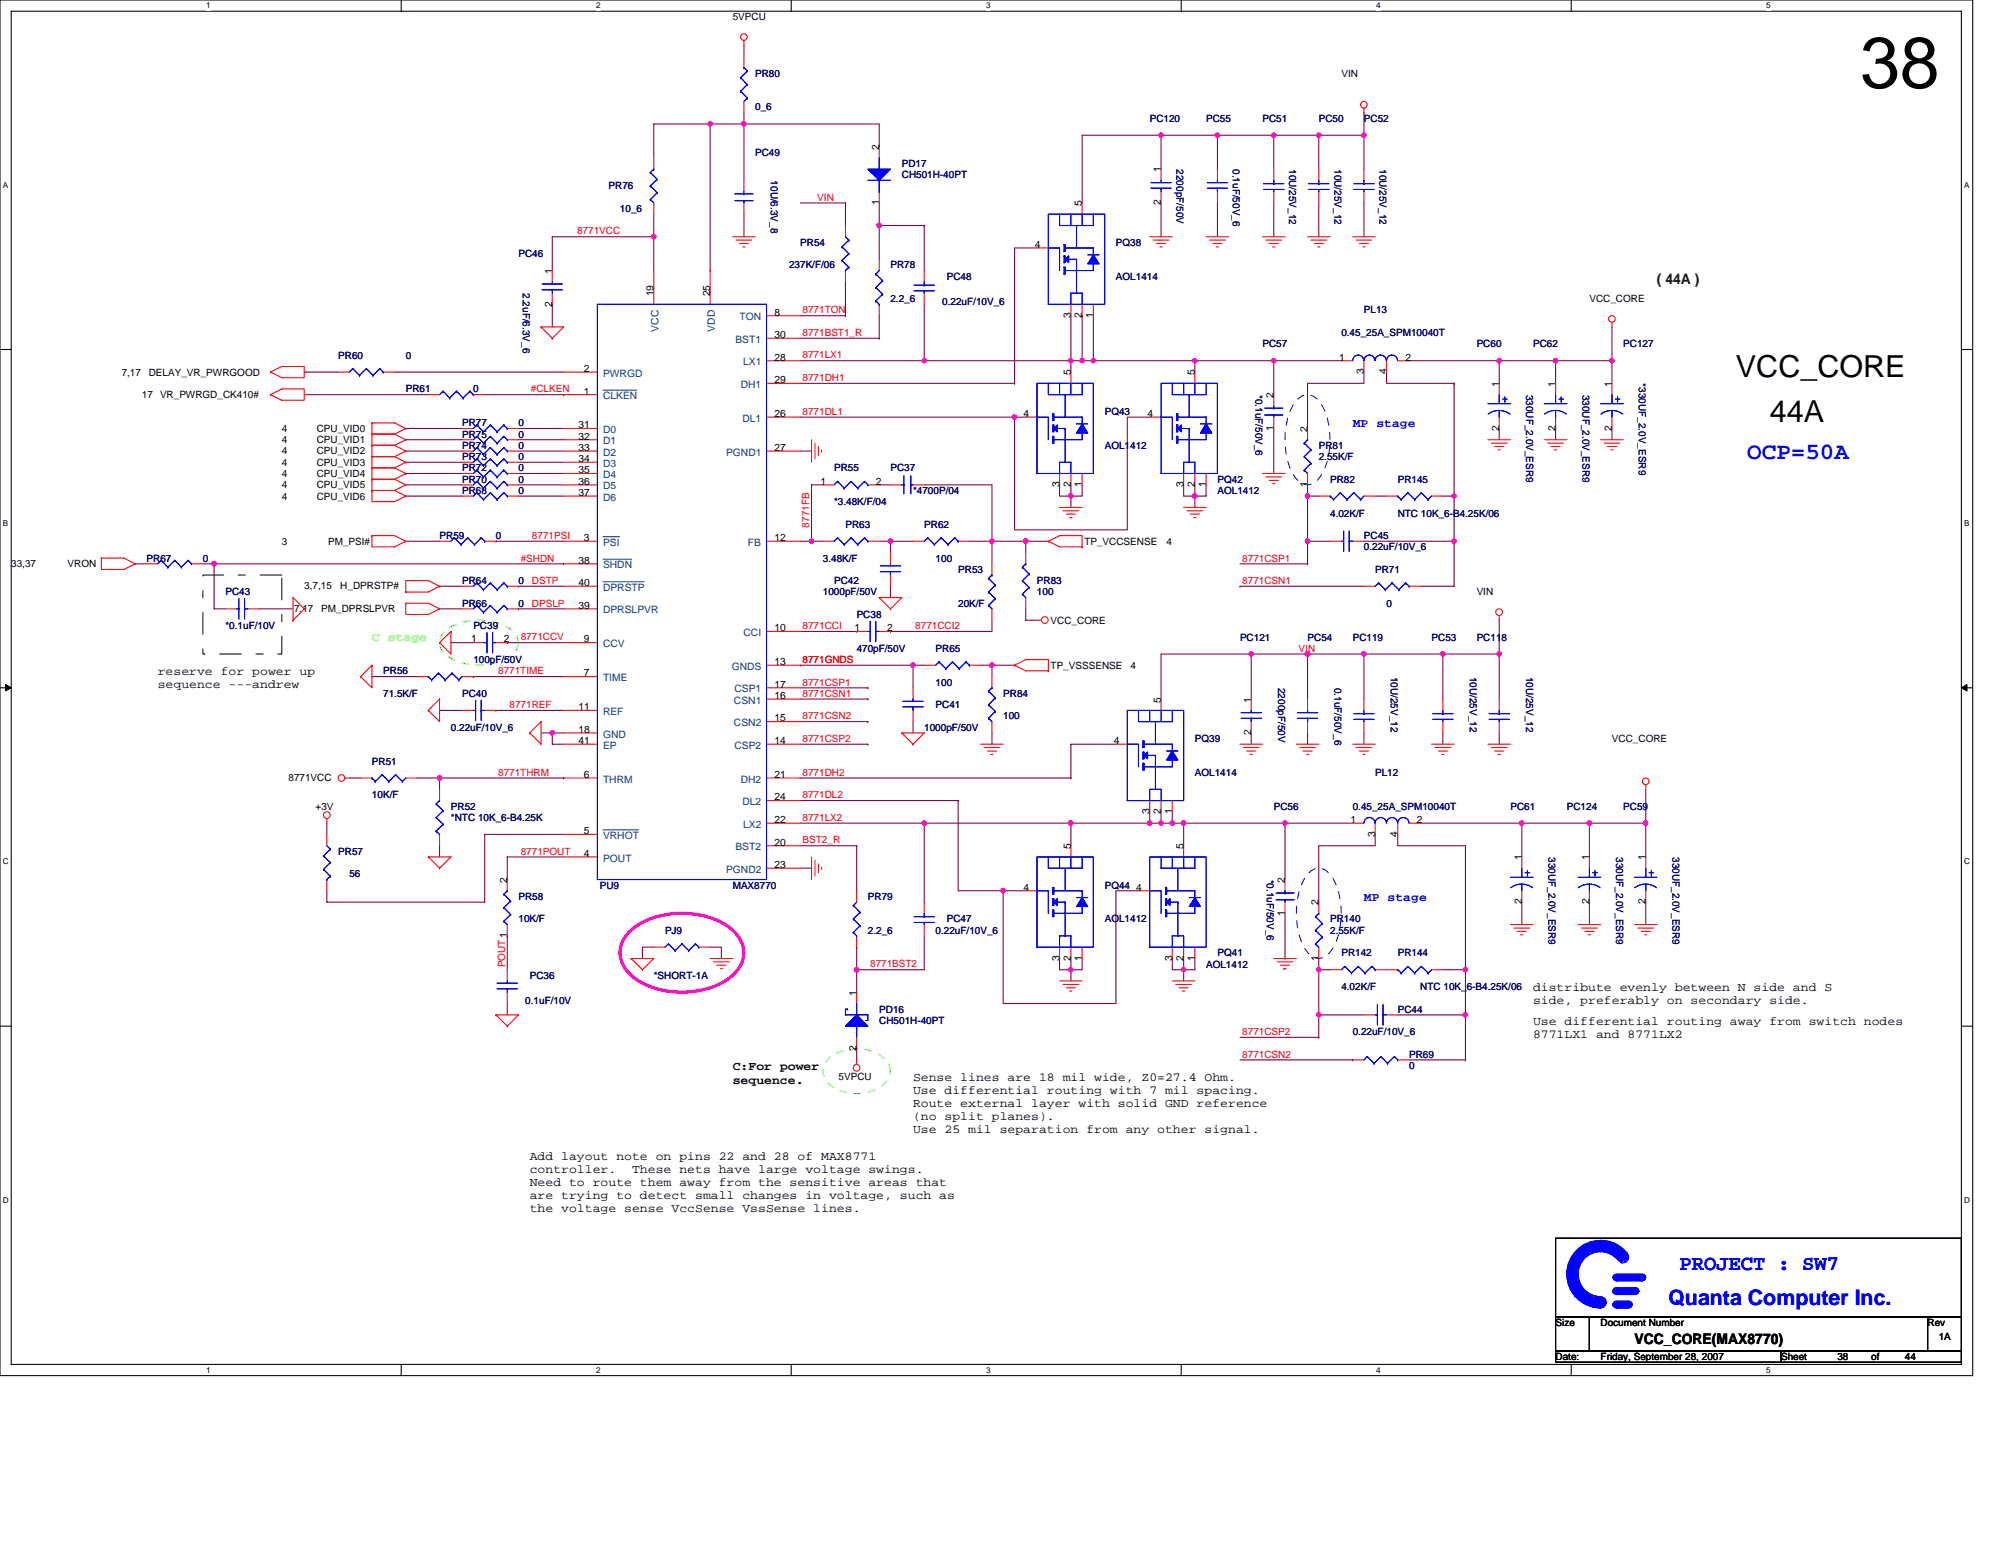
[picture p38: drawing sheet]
<svg xmlns="http://www.w3.org/2000/svg" width="279mm" height="216mm" viewBox="0 0 279 216" stroke-linecap="round" stroke-linejoin="round" font-family="sans-serif">
<defs><g id="words">
<text font-size="10.1" x="259.8" y="12.3">38</text>
<g font-size="4.2">
<text x="242.5" y="52.6">VCC_CORE</text>
<text x="247.2" y="58.9">44A</text>
</g>
<text font-size="3.3" fill="#00f" x="244.1" y="64.2">OCP=50A</text>
<g font-size="3" fill="#00f">
<text x="234.6" y="177.3">PROJECT : SW7</text>
<text x="233.1" y="182.3">Quanta Computer Inc.</text>
</g>
<text font-size="2" fill="#004000" x="231.5" y="39.7">( 44A )</text>
<text font-size="2" x="228.3" y="187.7">VCC_CORE(MAX8770)</text>
<g font-size="1.7" fill="#00f">
<text x="189" y="59.6">MP stage</text>
<text x="190.5" y="125.8">MP stage</text>
</g>
<text font-size="1.7" fill="#80ff00" x="52" y="89.6">C stage</text>
<g font-size="1.7">
<text x="22" y="94.3">reserve for power up</text>
<text x="22" y="96.1">sequence ---andrew</text>
<text x="214.2" y="143.1">Use differential routing away from switch nodes</text>
<text x="214.2" y="138.3">distribute evenly between N side and S</text>
<text x="214.2" y="140.2">side, preferably on secondary side.</text>
<text x="102.4" y="149.4">C:For power</text>
<text x="214.2" y="144.9">8771LX1 and 8771LX2</text>
<text x="102.4" y="151.3">sequence.</text>
<text x="127.6" y="151">Sense lines are 18 mil wide, Z0=27.4 Ohm.</text>
<text x="127.6" y="152.8">Use differential routing with 7 mil spacing.</text>
<text x="127.6" y="154.6">Route external layer with solid GND reference</text>
<text x="74" y="162">Add layout note on pins 22 and 28 of MAX8771</text>
<text x="127.6" y="156.4">(no split planes).</text>
<text x="127.6" y="158.2">Use 25 mil separation from any other signal.</text>
<text x="74" y="163.8">controller.</text>
<text x="74" y="165.6">Need to route them away from the sensitive areas that</text>
<text x="74" y="167.4">are trying to detect small changes in voltage, such as</text>
<text x="88.3" y="163.8">These nets have large voltage swings.</text>
<text x="74" y="169.2">the voltage sense VccSense VssSense lines.</text>
</g>
<g font-size="1.4">
<text x="102.4" y="2.8">5VPCU</text>
<text x="187.4" y="10.7">VIN</text>
<text x="122.8" y="20.9" transform="rotate(-90 122.8 20.9)">2</text>
<text x="122.8" y="28.7" transform="rotate(-90 122.8 28.7)">1</text>
<text x="151.2" y="28.8" transform="rotate(-90 151.2 28.8)">5</text>
<text x="162.2" y="28.7" transform="rotate(-90 162.2 28.7)">2</text>
<text x="162.2" y="24.1" transform="rotate(-90 162.2 24.1)">1</text>
<text x="144.6" y="34.6">4</text>
<text x="77.1" y="38.3" transform="rotate(-90 77.1 38.3)">1</text>
<text x="91.3" y="41.4" transform="rotate(-90 91.3 41.4)">19</text>
<text x="99.2" y="41.4" transform="rotate(-90 99.2 41.4)">25</text>
<text x="77.1" y="42.8" transform="rotate(-90 77.1 42.8)">2</text>
<text x="108.2" y="44.1">8</text>
<text x="108.2" y="47.2">30</text>
<text x="149.6" y="44.4" transform="rotate(-90 149.6 44.4)">3</text>
<text x="151.2" y="44.4" transform="rotate(-90 151.2 44.4)">2</text>
<text x="152.7" y="44.4" transform="rotate(-90 152.7 44.4)">1</text>
<text x="222" y="42.2">VCC_CORE</text>
<text x="17" y="52.5">7,17</text>
<text x="20.8" y="52.5">DELAY_VR_PWRGOOD</text>
<text x="81.6" y="51.9">2</text>
<text x="108.2" y="53.5">29</text>
<text x="108.2" y="50.4">28</text>
<text x="149.6" y="52.4" transform="rotate(-90 149.6 52.4)">5</text>
<text x="166.9" y="52.4" transform="rotate(-90 166.9 52.4)">5</text>
<text x="187.1" y="50.4">1</text>
<text x="190.5" y="52.3" transform="rotate(-90 190.5 52.3)">3</text>
<text x="193.7" y="52.3" transform="rotate(-90 193.7 52.3)">4</text>
<text x="196.4" y="50.4">2</text>
<text x="19.8" y="55.6">17 VR_PWRGD_CK410#</text>
<text x="80.8" y="59.8">31</text>
<text x="81.6" y="55.1">1</text>
<text x="108.2" y="58.2">26</text>
<text x="143" y="58.2">4</text>
<text x="160.3" y="58.2">4</text>
<text x="177.9" y="55.6" transform="rotate(-90 177.9 55.6)">2</text>
<text x="209.4" y="54" transform="rotate(-90 209.4 54)">1</text>
<text x="217.3" y="54" transform="rotate(-90 217.3 54)">1</text>
<text x="225.2" y="54" transform="rotate(-90 225.2 54)">1</text>
<text x="39.4" y="60.3">4</text>
<text x="39.4" y="61.9">4</text>
<text x="39.4" y="63.5">4</text>
<text x="39.4" y="65">4</text>
<text x="44.2" y="60.3">CPU_VID0</text>
<text x="44.2" y="61.9">CPU_VID1</text>
<text x="44.2" y="63.5">CPU_VID2</text>
<text x="44.2" y="65">CPU_VID3</text>
<text x="80.8" y="61.4">32</text>
<text x="80.8" y="63">33</text>
<text x="80.8" y="64.5">34</text>
<text x="108.2" y="63">27</text>
<text x="177.9" y="60.2" transform="rotate(-90 177.9 60.2)">1</text>
<text x="182.6" y="60.3" transform="rotate(-90 182.6 60.3)">2</text>
<text x="209.4" y="60.2" transform="rotate(-90 209.4 60.2)">2</text>
<text x="217.3" y="60.2" transform="rotate(-90 217.3 60.2)">2</text>
<text x="225.2" y="60.2" transform="rotate(-90 225.2 60.2)">2</text>
<text x="39.4" y="66.6">4</text>
<text x="39.4" y="68.2">4</text>
<text x="39.4" y="69.8">4</text>
<text x="44.2" y="66.6">CPU_VID4</text>
<text x="44.2" y="68.2">CPU_VID5</text>
<text x="44.2" y="69.8">CPU_VID6</text>
<text x="80.8" y="69.3">37</text>
<text x="80.8" y="67.7">36</text>
<text x="80.8" y="66.1">35</text>
<text x="114.6" y="67.7">1</text>
<text x="122.3" y="67.7">2</text>
<text x="148" y="68" transform="rotate(-90 148 68)">3</text>
<text x="149.6" y="68" transform="rotate(-90 149.6 68)">2</text>
<text x="151.2" y="68" transform="rotate(-90 151.2 68)">1</text>
<text x="165.3" y="68" transform="rotate(-90 165.3 68)">3</text>
<text x="166.9" y="68" transform="rotate(-90 166.9 68)">2</text>
<text x="168.5" y="68" transform="rotate(-90 168.5 68)">1</text>
<text x="182.6" y="68" transform="rotate(-90 182.6 68)">1</text>
<text x="39.4" y="76.1">3</text>
<text x="45.8" y="76.1">PM_PSI#</text>
<text x="81.6" y="75.6">3</text>
<text x="108.2" y="75.6">12</text>
<text x="151.5" y="76.1">TP_VCCSENSE</text>
<text x="163" y="76.1">4</text>
<text x="1.6" y="79.2">33,37</text>
<text x="9.4" y="79.2">VRON</text>
<text x="42.5" y="82.2">3,7,15</text>
<text x="47.5" y="82.2">H_DPRSTP#</text>
<text x="80.8" y="81.9">40</text>
<text x="80.8" y="78.7">38</text>
<text x="206.3" y="83.1">VIN</text>
<text x="41.1" y="85.5">7,17</text>
<text x="44.9" y="85.5">PM_DPRSLPVR</text>
<text x="65.8" y="89.7">1</text>
<text x="70.4" y="89.7">2</text>
<text x="80.8" y="85">39</text>
<text x="81.6" y="89.7">9</text>
<text x="108.2" y="88.2">10</text>
<text x="119.4" y="88.2">1</text>
<text x="123.9" y="88.2">2</text>
<text x="146.8" y="87.1">VCC_CORE</text>
<text x="81.6" y="94.5">7</text>
<text x="108.2" y="92.9">13</text>
<text x="146.8" y="93.4">TP_VSSSENSE</text>
<text x="157.9" y="93.4">4</text>
<text x="80.8" y="99.2">11</text>
<text x="108.2" y="97.6">16</text>
<text x="108.2" y="100.8">15</text>
<text x="108.2" y="96">17</text>
<text x="162.2" y="98.1" transform="rotate(-90 162.2 98.1)">5</text>
<text x="174.8" y="98.1" transform="rotate(-90 174.8 98.1)">1</text>
<text x="80.8" y="102.3">18</text>
<text x="80.8" y="103.9">41</text>
<text x="108.2" y="103.9">14</text>
<text x="155.6" y="103.9">4</text>
<text x="174.8" y="102.7" transform="rotate(-90 174.8 102.7)">2</text>
<text x="225.2" y="103.6">VCC_CORE</text>
<text x="40.3" y="109.1">8771VCC</text>
<text x="44.1" y="113.1">+3V</text>
<text x="81.6" y="108.6">6</text>
<text x="108.2" y="111.8">24</text>
<text x="108.2" y="108.6">21</text>
<text x="160.6" y="113.7" transform="rotate(-90 160.6 113.7)">3</text>
<text x="162.2" y="113.7" transform="rotate(-90 162.2 113.7)">2</text>
<text x="163.7" y="113.7" transform="rotate(-90 163.7 113.7)">1</text>
<text x="81.6" y="119.7">4</text>
<text x="81.6" y="116.5">5</text>
<text x="108.2" y="118.1">20</text>
<text x="108.2" y="114.9">22</text>
<text x="149.6" y="118.6" transform="rotate(-90 149.6 118.6)">5</text>
<text x="165.3" y="118.6" transform="rotate(-90 165.3 118.6)">5</text>
<text x="188.7" y="114.9">1</text>
<text x="192.1" y="116.9" transform="rotate(-90 192.1 116.9)">3</text>
<text x="195.2" y="116.9" transform="rotate(-90 195.2 116.9)">4</text>
<text x="198" y="114.9">2</text>
<text x="70.8" y="123.3" transform="rotate(-90 70.8 123.3)">2</text>
<text x="108.2" y="121.2">23</text>
<text x="143" y="124.4">4</text>
<text x="158.7" y="124.4">4</text>
<text x="179.5" y="123.3" transform="rotate(-90 179.5 123.3)">2</text>
<text x="212.6" y="120.1" transform="rotate(-90 212.6 120.1)">1</text>
<text x="222" y="120.1" transform="rotate(-90 222 120.1)">1</text>
<text x="229.9" y="120.1" transform="rotate(-90 229.9 120.1)">1</text>
<text x="179.5" y="127.9" transform="rotate(-90 179.5 127.9)">1</text>
<text x="184.2" y="126.4" transform="rotate(-90 184.2 126.4)">2</text>
<text x="212.6" y="126.3" transform="rotate(-90 212.6 126.3)">2</text>
<text x="222" y="126.3" transform="rotate(-90 222 126.3)">2</text>
<text x="229.9" y="126.3" transform="rotate(-90 229.9 126.3)">2</text>
<text x="148" y="134.2" transform="rotate(-90 148 134.2)">3</text>
<text x="149.6" y="134.2" transform="rotate(-90 149.6 134.2)">2</text>
<text x="151.2" y="134.2" transform="rotate(-90 151.2 134.2)">1</text>
<text x="163.7" y="134.2" transform="rotate(-90 163.7 134.2)">3</text>
<text x="165.3" y="134.2" transform="rotate(-90 165.3 134.2)">2</text>
<text x="166.9" y="134.2" transform="rotate(-90 166.9 134.2)">1</text>
<text x="184.2" y="134.2" transform="rotate(-90 184.2 134.2)">1</text>
<text x="119.7" y="139" transform="rotate(-90 119.7 139)">1</text>
<text x="119.7" y="146.8" transform="rotate(-90 119.7 146.8)">2</text>
<text x="117.2" y="150.9">5VPCU</text>
<text x="217.3" y="185.2">Size</text>
<text x="223.6" y="185.2">Document Number</text>
<text x="269.3" y="185.2">Rev</text>
<text x="217.3" y="189.9">Date:</text>
<text x="223.6" y="189.9">Friday, September 28, 2007</text>
<text x="248.8" y="189.9">Sheet</text>
<text x="256.7" y="189.9">38</text>
<text x="261.4" y="189.9">of</text>
<text x="266.1" y="189.9">44</text>
<text x="270.8" y="187.1">1A</text>
</g>
<g font-size="1.4" fill="#000080">
<text x="105.5" y="10.7">PR80</text>
<text x="105.5" y="15.4">0_6</text>
<text x="160.6" y="17">PC120</text>
<text x="168.5" y="17">PC55</text>
<text x="176.4" y="17">PC51</text>
<text x="184.2" y="17">PC50</text>
<text x="190.5" y="17">PC52</text>
<text x="105.5" y="21.7">PC49</text>
<text x="126" y="23.3">PD17</text>
<text x="164.4" y="23.6" transform="rotate(90 164.4 23.6)">2200pF/50V</text>
<text x="172.2" y="23.6" transform="rotate(90 172.2 23.6)">0.1uF/50V_6</text>
<text x="180.1" y="23.6" transform="rotate(90 180.1 23.6)">10U/25V_12</text>
<text x="186.4" y="23.6" transform="rotate(90 186.4 23.6)">10U/25V_12</text>
<text x="192.7" y="23.6" transform="rotate(90 192.7 23.6)">10U/25V_12</text>
<text x="85" y="26.5">PR76</text>
<text x="86.6" y="29.6">10_6</text>
<text x="107.7" y="25.2" transform="rotate(90 107.7 25.2)">10U/6.3V_8</text>
<text x="126" y="24.9">CH501H-40PT</text>
<text x="72.4" y="35.9">PC46</text>
<text x="111.8" y="34.3">PR54</text>
<text x="155.9" y="34.3">PQ38</text>
<text x="73" y="40.9" transform="rotate(90 73 40.9)">2.2uF/6.3V_6</text>
<text x="110.2" y="37.5">237K/F/06</text>
<text x="124.4" y="37.5">PR78</text>
<text x="132.3" y="39.1">PC48</text>
<text x="155.9" y="39.1">AOL1414</text>
<text x="124.4" y="42.2">2.2_6</text>
<text x="131.6" y="42.5">0.22uF/10V_6</text>
<text x="187.4" y="46.9">0.45_25A_SPM10040T</text>
<text x="190.5" y="43.8">PL13</text>
<text x="47.2" y="50.1">PR60</text>
<text x="56.7" y="50.1">0</text>
<text x="176.4" y="48.5">PC57</text>
<text x="206.3" y="48.5">PC60</text>
<text x="214.2" y="48.5">PC62</text>
<text x="226.8" y="48.5">PC127</text>
<text x="228.9" y="53.5" transform="rotate(90 228.9 53.5)">*330UF_2.0V_ESR9</text>
<text x="56.7" y="54.8">PR61</text>
<text x="64.6" y="59.5">PR77</text>
<text x="66.1" y="54.8">0</text>
<text x="72.4" y="59.5">0</text>
<text x="154.3" y="58">PQ43</text>
<text x="175.4" y="55.1" transform="rotate(90 175.4 55.1)">*0.1uF/50V_6</text>
<text x="213.2" y="55.1" transform="rotate(90 213.2 55.1)">330UF_2.0V_ESR9</text>
<text x="221.1" y="55.1" transform="rotate(90 221.1 55.1)">330UF_2.0V_ESR9</text>
<text x="64.6" y="64.3">PR73</text>
<text x="64.6" y="62.7">PR74</text>
<text x="64.6" y="61.1">PR75</text>
<text x="64.6" y="65.8">PR72</text>
<text x="72.4" y="64.3">0</text>
<text x="72.4" y="62.7">0</text>
<text x="72.4" y="61.1">0</text>
<text x="72.4" y="65.8">0</text>
<text x="116.5" y="65.8">PR55</text>
<text x="124.4" y="65.8">PC37</text>
<text x="154.3" y="62.7">AOL1412</text>
<text x="184.2" y="62.7">PR81</text>
<text x="184.2" y="64.3">2.55K/F</text>
<text x="64.6" y="67.4">PR70</text>
<text x="64.6" y="69">PR68</text>
<text x="72.4" y="67.4">0</text>
<text x="72.4" y="69">0</text>
<text x="116.5" y="70.5">*3.48K/F/04</text>
<text x="127.6" y="69">*4700P/04</text>
<text x="170.1" y="67.4">PQ42</text>
<text x="170.1" y="69">AOL1412</text>
<text x="185.8" y="67.4">PR82</text>
<text x="195.3" y="67.4">PR145</text>
<text x="61.4" y="75.3">PR59</text>
<text x="69.3" y="75.3">0</text>
<text x="118.1" y="73.7">PR63</text>
<text x="129.1" y="73.7">PR62</text>
<text x="185.8" y="72.1">4.02K/F</text>
<text x="190.5" y="75.3">PC45</text>
<text x="190.5" y="76.9">0.22uF/10V_6</text>
<text x="195.3" y="72.1">NTC 10K_6-B4.25K/06</text>
<text x="20.5" y="78.4">PR67</text>
<text x="28.3" y="78.4">0</text>
<text x="31.5" y="83.1">PC43</text>
<text x="64.6" y="81.6">PR64</text>
<text x="72.4" y="81.6">0</text>
<text x="115" y="78.4">3.48K/F</text>
<text x="115" y="83.1">1000pF/50V</text>
<text x="116.5" y="81.6">PC42</text>
<text x="130.7" y="78.4">100</text>
<text x="133.9" y="80">PR53</text>
<text x="144.9" y="81.6">PR83</text>
<text x="144.9" y="83.1">100</text>
<text x="192.1" y="80">PR71</text>
<text x="31.5" y="87.9">*0.1uF/10V</text>
<text x="64.6" y="84.7">PR66</text>
<text x="66.1" y="87.9">PC39</text>
<text x="72.4" y="84.7">0</text>
<text x="119.7" y="86.3">PC38</text>
<text x="133.9" y="84.7">20K/F</text>
<text x="173.2" y="89.5">PC121</text>
<text x="182.7" y="89.5">PC54</text>
<text x="189" y="89.5">PC119</text>
<text x="193.7" y="84.7">0</text>
<text x="200" y="89.5">PC53</text>
<text x="206.3" y="89.5">PC118</text>
<text x="53.5" y="94.2">PR56</text>
<text x="66.1" y="92.6">100pF/50V</text>
<text x="119.7" y="91">470pF/50V</text>
<text x="130.7" y="91">PR65</text>
<text x="130.7" y="95.8">100</text>
<text x="194.3" y="94.5" transform="rotate(90 194.3 94.5)">10U/25V_12</text>
<text x="205.3" y="94.5" transform="rotate(90 205.3 94.5)">10U/25V_12</text>
<text x="213.2" y="94.5" transform="rotate(90 213.2 94.5)">10U/25V_12</text>
<text x="53.5" y="97.3">71.5K/F</text>
<text x="64.6" y="97.3">PC40</text>
<text x="130.7" y="98.9">PC41</text>
<text x="140.1" y="97.3">PR84</text>
<text x="140.1" y="100.5">100</text>
<text x="178.5" y="96.1" transform="rotate(90 178.5 96.1)">2200pF/50V</text>
<text x="186.4" y="96.1" transform="rotate(90 186.4 96.1)">0.1uF/50V_6</text>
<text x="52" y="106.8">PR51</text>
<text x="63" y="102">0.22uF/10V_6</text>
<text x="129.1" y="102">1000pF/50V</text>
<text x="166.9" y="103.6">PQ39</text>
<text x="52" y="111.5">10K/F</text>
<text x="63" y="113.1">PR52</text>
<text x="166.9" y="108.4">AOL1414</text>
<text x="177.9" y="113.1">PC56</text>
<text x="189" y="113.1">0.45_25A_SPM10040T</text>
<text x="192.1" y="108.4">PL12</text>
<text x="211" y="113.1">PC61</text>
<text x="218.9" y="113.1">PC124</text>
<text x="226.8" y="113.1">PC59</text>
<text x="47.2" y="119.4">PR57</text>
<text x="63" y="114.6">*NTC 10K_6-B4.25K</text>
<text x="216.3" y="119.7" transform="rotate(90 216.3 119.7)">330UF_2.0V_ESR9</text>
<text x="225.8" y="119.7" transform="rotate(90 225.8 119.7)">330UF_2.0V_ESR9</text>
<text x="233.7" y="119.7" transform="rotate(90 233.7 119.7)">330UF_2.0V_ESR9</text>
<text x="48.8" y="122.5">56</text>
<text x="72.4" y="125.7">PR58</text>
<text x="83.8" y="124.1">PU9</text>
<text x="102.4" y="124.1">MAX8770</text>
<text x="121.2" y="125.7">PR79</text>
<text x="154.3" y="124.1">PQ44</text>
<text x="177" y="122.8" transform="rotate(90 177 122.8)">*0.1uF/50V_6</text>
<text x="72.4" y="128.8">10K/F</text>
<text x="92.9" y="130.4">PJ9</text>
<text x="121.2" y="130.4">2.2_6</text>
<text x="130.7" y="130.4">0.22uF/10V_6</text>
<text x="132.3" y="128.8">PC47</text>
<text x="154.3" y="128.8">AOL1412</text>
<text x="185.8" y="128.8">PR140</text>
<text x="185.8" y="130.4">2.55K/F</text>
<text x="74" y="136.7">PC36</text>
<text x="91.3" y="136.7">*SHORT-1A</text>
<text x="168.5" y="135.1">AOL1412</text>
<text x="170.1" y="133.5">PQ41</text>
<text x="187.4" y="133.5">PR142</text>
<text x="195.3" y="133.5">PR144</text>
<text x="73.4" y="140.2">0.1uF/10V</text>
<text x="122.8" y="141.4">PD16</text>
<text x="122.8" y="143">CH501H-40PT</text>
<text x="187.4" y="138.3">4.02K/F</text>
<text x="195.3" y="141.4">PC44</text>
<text x="198.4" y="138.3">NTC 10K_6-B4.25K/06</text>
<text x="189" y="144.6">0.22uF/10V_6</text>
<text x="196.8" y="147.7">PR69</text>
<text x="196.8" y="149.3">0</text>
</g>
<g font-size="1.4" fill="#f00">
<text x="114.2" y="28">VIN</text>
<text x="80.6" y="32.7">8771VCC</text>
<text x="112.1" y="43.8">8771TON</text>
<text x="112.1" y="46.9">8771BST1_R</text>
<text x="112.1" y="53.2">8771DH1</text>
<text x="112.1" y="50.1">8771LX1</text>
<text x="74.2" y="54.8">#CLKEN</text>
<text x="112.1" y="57.9">8771DL1</text>
<text x="74.3" y="75.3">8771PSI</text>
<text x="113.1" y="73.7" transform="rotate(-90 113.1 73.7)">8771FB</text>
<text x="72.7" y="78.4">#SHDN</text>
<text x="74.3" y="81.6">DSTP</text>
<text x="173.5" y="78.4">8771CSP1</text>
<text x="173.5" y="81.6">8771CSN1</text>
<text x="72.7" y="89.4">8771CCV</text>
<text x="74.3" y="84.7">DPSLP</text>
<text x="112.1" y="87.9">8771CCI</text>
<text x="127.9" y="87.9">8771CCI2</text>
<text x="69.6" y="94.2">8771TIME</text>
<text x="112.1" y="92.6">8771GNDS</text>
<text x="112.1" y="95.7">8771CSP1</text>
<text x="181.4" y="91">VIN</text>
<text x="71.2" y="98.9">8771REF</text>
<text x="112.1" y="100.5">8771CSN2</text>
<text x="112.1" y="97.3">8771CSN1</text>
<text x="112.1" y="103.6">8771CSP2</text>
<text x="69.6" y="108.3">8771THRM</text>
<text x="112.1" y="111.5">8771DL2</text>
<text x="112.1" y="108.3">8771DH2</text>
<text x="72.7" y="119.4">8771POUT</text>
<text x="112.1" y="117.8">BST2_R</text>
<text x="112.1" y="114.6">8771LX2</text>
<text x="70.5" y="135.1" transform="rotate(-90 70.5 135.1)">POUT1</text>
<text x="121.6" y="135.1">8771BST2</text>
<text x="173.5" y="144.5">8771CSP2</text>
<text x="173.5" y="147.7">8771CSN2</text>
</g>
<g font-size="1.4" fill="#004080">
<text x="92" y="46.3" transform="rotate(-90 92 46.3)">VCC</text>
<text x="99.9" y="46.3" transform="rotate(-90 99.9 46.3)">VDD</text>
<text x="102.7" y="47.9">BST1</text>
<text x="103.3" y="44.7">TON</text>
<text x="84.2" y="52.6">PWRGD</text>
<text x="103.8" y="51">LX1</text>
<text x="84.2" y="55.8">CLKEN</text>
<text x="103.5" y="54.2">DH1</text>
<text x="103.7" y="58.9">DL1</text>
<text x="84.2" y="60.5">D0</text>
<text x="84.2" y="62">D1</text>
<text x="84.2" y="63.6">D2</text>
<text x="84.2" y="65.2">D3</text>
<text x="101.4" y="63.6">PGND1</text>
<text x="84.2" y="69.9">D6</text>
<text x="84.2" y="68.3">D5</text>
<text x="84.2" y="66.8">D4</text>
<text x="84.2" y="76.2">PSI</text>
<text x="104.5" y="76.2">FB</text>
<text x="84.2" y="82.5">DPRSTP</text>
<text x="84.2" y="79.4">SHDN</text>
<text x="84.2" y="85.7">DPRSLPVR</text>
<text x="103.9" y="88.8">CCI</text>
<text x="84.2" y="90.4">CCV</text>
<text x="84.2" y="95.1">TIME</text>
<text x="102.2" y="93.5">GNDS</text>
<text x="84.2" y="99.8">REF</text>
<text x="102.5" y="98.3">CSN1</text>
<text x="102.5" y="101.4">CSN2</text>
<text x="102.6" y="96.7">CSP1</text>
<text x="84.2" y="103">GND</text>
<text x="84.2" y="104.6">EP</text>
<text x="102.6" y="104.6">CSP2</text>
<text x="84.2" y="109.3">THRM</text>
<text x="103.5" y="109.3">DH2</text>
<text x="103.7" y="112.4">DL2</text>
<text x="84.2" y="117.2">VRHOT</text>
<text x="102.7" y="118.7">BST2</text>
<text x="103.8" y="115.6">LX2</text>
<text x="84.2" y="120.3">POUT</text>
<text x="101.4" y="121.9">PGND2</text>
</g>
<g font-size="1.1">
<text x="28.8" y="1.2">1</text>
<text x="83.3" y="1.2">2</text>
<text x="137.8" y="1.2">3</text>
<text x="192.3" y="1.2">4</text>
<text x="246.7" y="1.2">5</text>
<text x=".4" y="26.2">A</text>
<text x="274.4" y="26.2">A</text>
<text x=".4" y="73.4">B</text>
<text x="274.4" y="73.4">B</text>
<text x=".4" y="120.7">C</text>
<text x="274.4" y="120.7">C</text>
<text x=".4" y="167.9">D</text>
<text x="274.4" y="167.9">D</text>
<text x="28.8" y="191.7">1</text>
<text x="83.3" y="191.7">2</text>
<text x="137.8" y="191.7">3</text>
<text x="192.3" y="191.7">4</text>
<text x="246.7" y="191.7">5</text>
</g>
</g></defs>
<path d="M0 0h275.6v192.1h-275.6zM1.6 1.6h272.4v188.9h-272.4z" fill="none" stroke="#000" stroke-width=".15"/>
<g fill="#fff">
<path d="M28.8 .1h.6v1.3h-.6z"/>
<path d="M28.8 190.7h.6v1.3h-.6z"/>
</g>
<path d="M56 0v1.6M56 190.5v1.6" fill="none" stroke="#000" stroke-width=".15"/>
<g fill="#fff">
<path d="M83.3 .1h.6v1.3h-.6z"/>
<path d="M83.3 190.7h.6v1.3h-.6z"/>
</g>
<path d="M110.5 0v1.6M110.5 190.5v1.6" fill="none" stroke="#000" stroke-width=".15"/>
<g fill="#fff">
<path d="M137.8 .1h.6v1.3h-.6z"/>
<path d="M137.8 190.7h.6v1.3h-.6z"/>
</g>
<path d="M165 0v1.6M165 190.5v1.6" fill="none" stroke="#000" stroke-width=".15"/>
<g fill="#fff">
<path d="M192.3 .1h.6v1.3h-.6z"/>
<path d="M192.3 190.7h.6v1.3h-.6z"/>
</g>
<path d="M219.5 0v1.6M219.5 190.5v1.6" fill="none" stroke="#000" stroke-width=".15"/>
<g fill="#fff">
<path d="M246.7 .1h.7v1.3h-.7z"/>
<path d="M246.7 190.7h.7v1.3h-.7z"/>
<path d="M.4 25.2h.7v1.3h-.7z"/>
<path d="M274.4 25.2h.7v1.3h-.7z"/>
<path d="M.4 72.4h.7v1.3h-.7z"/>
<path d="M274.4 72.4h.7v1.3h-.7z"/>
</g>
<path d="M0 48.8h1.6M274 48.8h1.6" fill="none" stroke="#000" stroke-width=".15"/>
<g fill="#fff">
<path d="M.4 119.7h.8v1.2h-.8z"/>
<path d="M274.4 119.7h.8v1.2h-.8z"/>
</g>
<path d="M0 96.1h1.6M274 96.1h1.6" fill="none" stroke="#000" stroke-width=".15"/>
<path d="M.8 95.6l.8 .5-.8 .4zM274 96.1l.8-.5v.9z" fill="#000" stroke="#000" stroke-width=".14"/>
<g fill="#fff">
<path d="M.4 166.9h.8v1.3h-.8z"/>
<path d="M274.4 166.9h.8v1.3h-.8z"/>
</g>
<path d="M0 143.3h1.6M274 143.3h1.6M217.3 172.9h56.7v11h-56.7zM217.3 183.9h4.7v4.8h-4.7zM217.3 188.7h31.5v1.5h-31.5zM222 183.9h47.3v4.8h-47.3zM248.8 188.7h25.2v1.5h-25.2zM269.3 183.9h4.7v4.8h-4.7z" fill="none" stroke="#000" stroke-width=".15"/>
<g fill="none" stroke="#800040" stroke-width=".15">
<path d="M99.2 17.3h-7.9v4.7M99.2 17.3h4.7M99.2 17.3v20.5M103.9 17.3h.1M103.9 17.3h18.9v3.2M103.9 17.3v7.9M103.9 6.3v1.6M103.9 15.7v1.6M162.2 18.9v4.7M162.2 18.9h-11v9.4M162.2 18.9h7.9M170.1 18.9v4.7"/>
<path d="M170.1 18.9h.1M170.1 18.9h7.8M177.9 18.9v4.7M177.9 18.9h12.6M184.2 18.9h.1M184.2 18.9v4.7M190.5 18.9v4.7M190.5 15.7v3.2M190.5 18.9h.1M91.3 33.1h.1M91.3 33.1h-14.1v4.7M91.3 33.1v4.7"/>
<path d="M91.3 29.9v3.2M99.2 37.8h.1M103.9 29.9v3.2M111.8 28.3h6.3M118.1 39.4v4.7M118.1 28.3v3.2M118.1 28.3h.1M122.8 31.5v4.7M122.8 28.3v3.2M122.8 31.5h6.3M129.1 31.5h.1M129.1 31.5v6.3"/>
<path d="M144.9 34.6h-3.2v18.9M162.2 28.3v4.8M170.1 28.3v4.8M177.9 28.3v4.8M184.2 28.3v4.8M190.5 28.3v4.8M42.5 55.1h17.3M42.5 52h4.7M55.1 52h23.6M56.7 59.8h7.9M67.7 55.1h11M72.4 59.8h6.3"/>
<path d="M77.2 42.5v3.2M78.7 55.1h.1M111.8 53.5h29.9M111.8 44.1h6.3M111.8 50.4h37.8M111.8 47.2h11M111.8 58.3h29.9M118.1 44.1h.1M122.8 47.2h.1M122.8 44.1v3.1M129.1 42.5v7.9M129.1 50.4h.1"/>
<path d="M141.7 53.5h.1M141.7 58.3h.1M143.3 58.3h-1.6v15.7h15.8v-15.7h3.1M149.6 50.4v1.6M149.6 50.4h.1M149.6 44.1v6.3M149.6 50.4h1.6M151.2 50.4h1.5M151.2 44.1h.1M151.2 44.1v6.3M152.7 50.4h.1M152.7 50.4h14.2"/>
<path d="M152.7 44.1v6.3M166.9 50.4h.1M177.9 50.4h-11v1.6M177.9 50.4h.1M177.9 59.8v6.3M187.4 50.4h-9.5v4.7M190.5 52v1.5h-7.8v6.3M193.7 52v1.5h9.4M196.8 50.4h28.4M203.1 53.5v15.8h-1.5M203.1 53.5h.1M209.4 50.4v3.1"/>
<path d="M209.4 59.8v1.6M209.4 50.4h.1M217.3 59.8v1.6M217.3 50.4v3.1M217.3 50.4h.1M225.2 59.8v1.6M225.2 50.4h.1M225.2 50.4v3.1M225.2 45.7v4.7M18.9 78.7h1.6M28.3 78.7h50.4M29.9 78.7h.1"/>
<path d="M29.9 78.7v6.3h1.6M56.7 75.6h4.7M56.7 61.4h7.9M56.7 63h7.9M56.7 64.6h7.9M56.7 66.1h7.9M56.7 67.7h7.9M56.7 69.3h7.9M69.3 75.6h.1M69.3 75.6h9.4M72.4 69.3h6.3M72.4 64.6h6.3"/>
<path d="M72.4 67.7h6.3M72.4 63h6.3M72.4 61.4h6.3M72.4 66.1h6.3M78.7 78.7h.1M111.8 75.6h1.6M111.8 63h1.6M113.4 75.6h.1M113.4 75.6h1.6M115 67.7h-1.6v7.9M122.8 67.7h1.6M122.8 75.6h1.6"/>
<path d="M124.4 75.6h.1M124.4 75.6v1.6M124.4 75.6h3.2M129.1 67.7h9.5v7.9M135.4 75.6h3.2M138.6 75.6h.1M138.6 75.6v3.1M138.6 75.6h7.9M143.3 75.6v1.6M143.3 75.6h.1M148 67.7v1.6h1.6M149.6 69.3v1.6"/>
<path d="M149.6 69.3h.1M149.6 67.7v1.6M151.2 67.7v1.6h-1.6M165.4 67.7v1.6h1.5M166.9 69.3h.1M166.9 67.7v1.6M166.9 69.3v1.6M168.5 67.7v1.6h-1.6M173.2 78.7h9.5M182.7 69.3h1.5M182.7 67.7v7.9M182.7 75.6h.1"/>
<path d="M182.7 78.7h.1M182.7 75.6h3.1M182.7 75.6v3.1M190.5 75.6h12.6M192.1 69.3h1.6M203.1 69.3h.1M203.1 75.6v6.3h-4.7M203.1 69.3v6.3M36.2 85h4.7M52 94.5h6.3M61.4 85h3.2M61.4 81.9h3.2"/>
<path d="M61.4 99.2h3.2M63 89.7h3.1M66.1 94.5h.1M66.1 94.5h12.6M69.3 99.2h.1M69.3 99.2h9.4M70.9 89.7h.1M70.9 89.7h7.8M72.4 85h.1M72.4 81.9h.1M72.4 85h6.3M72.4 81.9h6.3"/>
<path d="M111.8 92.9h.1M111.8 92.9h15.8M111.8 88.2h7.9M111.8 97.6h9.4M111.8 96.1h9.4M119.7 88.2h.1M121.2 97.6h.1M121.2 96.1h.1M124.4 88.2h.1M124.4 81.9v1.6M127.6 92.9v3.2M127.6 92.9h1.5"/>
<path d="M137 92.9h1.6M138.6 92.9v1.6M138.6 92.9h.1M138.6 86.6v1.6h-14.2M138.6 92.9h3.1M143.3 85v1.6h1.6M173.2 81.9h.1M173.2 81.9h17.3M174.8 91.3v6.3M174.8 91.3h.1M182.7 91.3v6.3M182.7 91.3h.1"/>
<path d="M190.5 91.3h11.1M190.5 91.3h.1M190.5 91.3v6.3M190.5 91.3h-28.3v6.3M201.6 91.3v6.3M201.6 91.3h7.8M209.4 91.3h.1M209.4 91.3v6.3M209.4 86.6v4.7M45.7 115v1.5M48.8 108.6h1.6M58.3 108.6h3.1"/>
<path d="M61.4 118.1v1.6M61.4 108.6v1.6M61.4 108.6h17.3M70.9 119.7h.1M70.9 119.7v3.1M70.9 119.7h7.8M75.6 102.4h1.6M77.2 102.4h.1M77.2 102.4v1.5h1.5M77.2 102.4h1.5M78.7 116.5h-11v9.5h-22v-1.6M78.7 108.6h.1"/>
<path d="M111.8 100.8h9.4M111.8 115h53.6M111.8 103.9h9.4M111.8 118.1h7.9M111.8 111.8h22.1M111.8 108.6h37.8M119.7 118.1h.1M119.7 118.1v6.3M121.2 100.8h.1M121.2 103.9h.1M127.6 100.8v1.6M129.1 115v11"/>
<path d="M129.1 115h.1M133.9 111.8v12.6h6.2v15.7h15.8v-15.7h3.1M133.9 111.8h.1M138.6 102.4v1.5M149.6 115h.1M149.6 108.6h.1M149.6 115v3.1M155.9 103.9h-6.3v4.7M160.6 113.4v1.6M160.6 115h.1M162.2 113.4v1.6M162.2 115h.1"/>
<path d="M163.8 113.4v1.6M163.8 115h.1M165.4 115h.1M165.4 115v3.1M165.4 115h14.1M174.8 102.4v1.5M179.5 115h.1M179.5 115h9.5M179.5 115v7.8M182.7 102.4v1.5M190.5 102.4v1.5M192.1 116.5v1.6h-7.9v7.9"/>
<path d="M195.3 116.5v1.6h9.4v29.9M198.4 115h31.5M201.6 102.4v1.5M209.4 102.4v1.5M212.6 115v4.7M212.6 115h.1M222 115v4.7M222 115h.1M229.9 110.2v9.5M229.9 115h.1M70.9 130.7h.1M70.9 130.7v4.7"/>
<path d="M91.3 132.3h-1.6v1.6M99.2 132.3h1.6v1.6M111.8 121.2h1.6M119.7 132.3h.1M119.7 135.4h.1M119.7 135.4v3.2M119.7 132.3v3.1M129.1 130.7v4.7h-9.4M140.1 124.4h.1M140.1 124.4h3.2M148 133.9v1.5h1.6M149.6 133.9v1.5"/>
<path d="M149.6 135.4h.1M149.6 135.4v1.6M151.2 133.9v1.5h-1.6M163.8 133.9v1.5h1.6M165.4 133.9v1.5M165.4 135.4h.1M165.4 135.4v1.6M166.9 133.9v1.5h-1.5M179.5 133.9h.1M179.5 127.6v6.3M184.2 135.4h1.6M184.2 133.9v1.5"/>
<path d="M184.2 135.4v6.3M201.6 135.4h3.1M204.7 135.4h.1M212.6 126v3.1M222 126v3.1M229.9 126v3.1M70.9 140.1v1.6M119.7 146.5v1.5M173.2 144.9h11M173.2 148h15.8M184.2 144.9h.1M184.2 141.7v3.2"/>
<path d="M184.2 141.7h.1M184.2 141.7h6.3M189 148h.1M195.3 141.7h9.4M196.8 148h7.9M204.7 148h.1M204.7 141.7h.1"/>
</g>
<g fill="#f0f" stroke="#f0f" stroke-width=".15">
<circle cx="77.1" cy="102.3" r=".3"/>
<circle cx="127.5" cy="92.9" r=".31"/>
<circle cx="124.4" cy="75.6" r=".31"/>
<circle cx="113.4" cy="75.6" r=".3"/>
<circle cx="203.1" cy="69.3" r=".31"/>
<circle cx="182.7" cy="69.3" r=".31"/>
<circle cx="182.7" cy="75.6" r=".31"/>
<circle cx="182.7" cy="91.3" r=".31"/>
<circle cx="190.5" cy="91.3" r=".31"/>
<circle cx="204.7" cy="135.4" r=".3"/>
<circle cx="203.1" cy="75.6" r=".31"/>
<circle cx="29.9" cy="78.7" r=".3"/>
<circle cx="204.7" cy="141.7" r=".3"/>
<circle cx="149.6" cy="50.4" r=".3"/>
<circle cx="103.9" cy="17.3" r=".31"/>
<circle cx="217.3" cy="50.4" r=".3"/>
<circle cx="225.2" cy="50.4" r=".3"/>
<circle cx="138.6" cy="92.9" r=".31"/>
<circle cx="151.2" cy="50.4" r=".3"/>
<circle cx="143.3" cy="75.6" r=".31"/>
<circle cx="138.6" cy="75.6" r=".31"/>
<circle cx="129.1" cy="114.9" r=".3"/>
<circle cx="149.6" cy="114.9" r=".3"/>
<circle cx="91.3" cy="33" r=".31"/>
<circle cx="129.1" cy="50.4" r=".3"/>
<circle cx="122.8" cy="31.5" r=".3"/>
<circle cx="99.2" cy="17.3" r=".31"/>
<circle cx="119.7" cy="135.4" r=".31"/>
<circle cx="184.2" cy="135.4" r=".3"/>
<circle cx="184.2" cy="141.7" r=".3"/>
<circle cx="212.6" cy="114.9" r=".3"/>
<circle cx="209.4" cy="50.4" r=".3"/>
<circle cx="201.6" cy="91.3" r=".31"/>
<circle cx="209.4" cy="91.3" r=".31"/>
<circle cx="177.9" cy="18.9" r=".3"/>
<circle cx="184.2" cy="18.9" r=".3"/>
<circle cx="61.4" cy="108.6" r=".31"/>
<circle cx="162.2" cy="18.9" r=".3"/>
<circle cx="170.1" cy="18.9" r=".3"/>
<circle cx="140.1" cy="124.4" r=".31"/>
<circle cx="160.6" cy="114.9" r=".3"/>
<circle cx="162.2" cy="114.9" r=".31"/>
<circle cx="141.7" cy="58.2" r=".3"/>
<circle cx="174.8" cy="91.3" r=".31"/>
<circle cx="149.6" cy="69.3" r=".3"/>
<circle cx="166.9" cy="69.3" r=".31"/>
<circle cx="166.9" cy="50.4" r=".3"/>
<circle cx="152.7" cy="50.4" r=".3"/>
<circle cx="177.9" cy="50.4" r=".3"/>
<circle cx="165.3" cy="114.9" r=".3"/>
<circle cx="163.8" cy="114.9" r=".31"/>
<circle cx="149.6" cy="135.4" r=".3"/>
<circle cx="165.3" cy="135.4" r=".3"/>
<circle cx="190.5" cy="18.9" r=".3"/>
<circle cx="229.9" cy="114.9" r=".31"/>
<circle cx="222" cy="114.9" r=".31"/>
<circle cx="179.5" cy="114.9" r=".31"/>
</g>
<g fill="none" stroke="#f00" stroke-width=".15">
<path d="M103.9 5.7v.6M103.9 7.9v1.5M103.9 14.2v1.5M190.5 15.7h.1M190.5 15.1v.6M77.2 37.8v1.6M91.3 22v1.6M91.3 28.3v1.6M91.3 37.8v4.7M99.2 37.8v4.7M102.4 33.1h3.1M102.8 33.5h2.2"/>
<path d="M103.3 34h1.3M103.8 34.5h.3M103.9 25.2v1.6M103.9 28.3v1.6M118.1 31.5v1.6M118.1 37.8v1.6M122.8 20.5v1.5M122.8 26.8v1.5M122.8 36.2v1.6M129.1 37.8v1.6M144.9 34.6h1.6M151.2 28.3v1.6"/>
<path d="M160.6 33.1h3.2M161.1 33.5h2.2M161.6 34h1.2M162 34.5h.3M162.2 23.6v1.6M162.2 26.8v1.5M168.5 33.1h3.1M169 33.5h2.2M169.4 34h1.3M169.9 34.5h.3M170.1 23.6v1.6M170.1 26.8v1.5"/>
<path d="M176.4 33.1h3.1M176.8 33.5h2.2M177.3 34h1.3M177.8 34.5h.3M177.9 23.6v1.6M177.9 26.8v1.5M182.7 33.1h3.1M183.1 33.5h2.2M183.6 34h1.3M184.1 34.5h.3M184.2 23.6v1.6M184.2 26.8v1.5"/>
<path d="M189 33.1h3.1M189.4 33.5h2.2M189.9 34h1.3M190.4 34.5h.3M190.5 23.6v1.6M190.5 26.8v1.5M37.8 52l1.6-.8h3.1v1.5h-3.1zM37.8 52h.1M37.8 55.1l1.6-.8h3.1v1.6h-3.1zM37.8 55.1h.1M47.2 52h1.6M52 59.1h3.1l1.6 .7"/>
<path d="M52 59.1v1.5h3.1M52 59.1h.1M53.5 52h1.6M56.7 59.8h.1M56.7 59.8l-1.6 .8M59.8 55.1h1.6M64.6 59.8h1.5M66.1 55.1h1.6M70.9 59.8h1.5M75.6 45.7h3.1l-1.5 1.5M75.6 45.7h.1M75.6 45.7l1.6 1.5"/>
<path d="M77.2 47.2h.1M77.2 40.9v1.6M78.7 55.1h4.8M78.7 59.8h4.8M78.7 52h4.8M107.1 58.3h4.7M107.1 47.2h4.7M107.1 50.4h4.7M107.1 53.5h4.7M107.1 44.1h4.7M122.8 42.5v1.6M129.1 40.9v1.6"/>
<path d="M143.3 58.3h1.6M149.6 42.5v1.6M149.6 52v1.5M151.2 42.5v1.6M152.7 42.5v1.6M160.6 58.3h1.6M166.9 52v1.5M177.9 55.1v1.6M177.9 58.3v1.5M182.7 59.8v1.6M187.4 50.4h1.6M190.5 50.4v1.6"/>
<path d="M193.7 50.4v1.6M195.3 50.4h1.5M209.4 53.5v1.6M209.4 58.3v1.5M217.3 53.5v1.6M217.3 58.3v1.5M225.2 45v.7M225.2 53.5v1.6M225.2 58.3v1.5M14.2 77.9h3.1l1.6 .8M14.2 77.9v1.6h3.1l1.6-.8M14.2 77.9h.1"/>
<path d="M18.9 78.7h.1M20.5 78.7h1.5M26.8 78.7h1.5M52 60.6h3.1M52 60.6v1.6h3.1M52 60.6h.1M52 62.2h3.1M52 62.2v1.6h3.1M52 62.2h.1M52 63.8h3.1M52 63.8v1.5h3.1M52 63.8h.1"/>
<path d="M52 65.3h3.1M52 65.3v1.6h3.1M52 65.3h.1M52 66.9h3.1M52 66.9v1.6h3.1M52 66.9h.1M52 68.5h3.1M52 68.5v1.6h3.1l1.6-.8M52 68.5h.1M52 74.8h3.1l1.6 .8M52 74.8v1.6h3.1l1.6-.8M52 74.8h.1"/>
<path d="M55.1 60.6l1.6 .8M55.1 62.2l1.6 .8M55.1 63.8l1.6 .8M55.1 65.3l1.6 .8M55.1 66.9l1.6 .8M55.1 68.5l1.6 .8M56.7 61.4h.1M56.7 63h.1M56.7 64.6h.1M56.7 66.1h.1M56.7 67.7h.1M56.7 69.3h.1"/>
<path d="M56.7 75.6h.1M56.7 61.4l-1.6 .8M56.7 63l-1.6 .8M56.7 64.6l-1.6 .7M56.7 66.1l-1.6 .8M56.7 67.7l-1.6 .8M61.4 75.6h1.6M64.6 69.3h1.5M64.6 61.4h1.5M64.6 63h1.5M64.6 64.6h1.5M64.6 67.7h1.5"/>
<path d="M64.6 66.1h1.5M67.7 75.6h1.6M70.9 69.3h1.5M70.9 61.4h1.5M70.9 63h1.5M70.9 64.6h1.5M70.9 67.7h1.5M70.9 66.1h1.5M78.7 75.6h4.8M78.7 69.3h4.8M78.7 78.7h4.8M78.7 61.4h4.8"/>
<path d="M78.7 63h4.8M78.7 64.6h4.8M78.7 67.7h4.8M78.7 66.1h4.8M107.1 75.6h4.7M107.1 63h4.7M113.4 61.4v3.2M113.9 61.9v2.2M114.3 62.4v1.2M114.8 62.8v.3M115 75.6h1.5M115 67.7h1.5"/>
<path d="M121.2 75.6h1.6M121.2 67.7h1.6M124.4 67.7h1.6M124.4 77.2v1.5M127.6 75.6h1.5M127.6 67.7h1.5M133.9 75.6h1.5M138.6 78.7v1.6M143.3 77.2v1.5M146.5 75.6l1.5 .8h3.2M146.5 75.6h.1M146.5 75.6l1.5-.8h3.2v1.6"/>
<path d="M148 70.9h3.2M148 66.1v1.6M148.5 71.3h2.2M149 71.8h1.2M149.4 72.3h.4M149.6 66.1v1.6M151.2 76.4h.1M151.2 66.1v1.6M165.4 70.9h3.1M165.4 66.1v1.6M165.8 71.3h2.2M166.3 71.8h1.3"/>
<path d="M166.8 72.3h.3M166.9 66.1v1.6M168.5 66.1v1.6M176.4 66.1h3.1M176.8 66.6h2.2M177.3 67.1h1.3M177.8 67.5h.3M182.7 66.1v1.6M184.2 69.3h1.6M185.8 75.6h1.6M189 75.6h1.5M190.5 69.3h1.6"/>
<path d="M193.7 69.3h1.6M200 69.3h1.6M207.9 61.4h3.1M208.3 61.9h2.2M208.8 62.4h1.3M209.3 62.8h.3M215.7 61.4h3.2M216.2 61.9h2.2M216.7 62.4h1.3M217.1 62.8h.4M223.6 61.4h3.2M224.1 61.9h2.2"/>
<path d="M224.6 62.4h1.2M225 62.8h.3M31.5 85h1.6M34.6 85h1.6M40.9 86.6h.1M42.5 85l-1.6-1.5v3.1M42.5 85h.1M42.5 85l-1.6 1.6M50.4 94.5h.1M52 92.9v3.2l-1.6-1.6M52 92.9h.1M52 92.9l-1.6 1.6"/>
<path d="M56.7 84.2h3.1l1.6 .8M56.7 84.2v1.6h3.1l1.6-.8M56.7 84.2h.1M56.7 82.7h.1M58.3 94.5h1.5M59.8 99.2h.1M61.4 85h.1M61.4 81.9l-1.6 .8h-3.1M61.4 81.9h.1M61.4 81.9l-1.6-.8h-3.1v1.6M61.4 97.6v3.2l-1.6-1.6M61.4 97.6h.1"/>
<path d="M61.4 89.7h.1M61.4 97.6l-1.6 1.6M63 88.2v3.1l-1.6-1.6M63 88.2h.1M63 88.2l-1.6 1.5M64.6 81.9h1.5M64.6 99.2h1.5M64.6 85h1.5M64.6 94.5h1.5M66.1 89.7h1.6M67.7 99.2h1.6M69.3 89.7h1.6"/>
<path d="M70.9 81.9h1.5M70.9 85h1.5M78.7 81.9h4.8M78.7 99.2h4.8M78.7 89.7h4.8M78.7 85h4.8M78.7 94.5h4.8M107.1 88.2h4.7M107.1 92.9h4.7M107.1 97.6h4.7M107.1 96.1h4.7M119.7 88.2h1.5"/>
<path d="M122.8 83.5h3.2l-1.6 1.5M122.8 83.5h.1M122.8 83.5l1.6 1.5M122.8 88.2h1.6M124.4 85h.1M124.4 80.3v1.6M127.6 96.1v1.5M127.6 99.2v1.6M129.1 92.9h1.6M135.4 92.9h1.6M138.6 85v1.6M138.6 94.5v1.6"/>
<path d="M141.7 92.9l1.6 .8h3.2M141.7 92.9h.1M141.7 92.9l1.6-.8h3.2v1.6M143.3 83.5v1.5M144.9 86.6h.6M146.5 93.7h.1M162.2 97.6v1.6M174.8 97.6v1.6M182.7 97.6v1.6M190.5 97.6v1.6M190.5 81.9h1.6M196.8 81.9h1.6"/>
<path d="M201.6 97.6v1.6M209.4 86.6h.1M209.4 86v.6M209.4 97.6v1.6M45.7 114.3v.7M45.7 116.5v1.6M48.2 108.6h.6M50.4 108.6h1.6M56.7 108.6h1.6M59.8 119.7h3.2l-1.6 1.5M59.8 119.7h.1M59.8 119.7l1.6 1.5"/>
<path d="M61.4 110.2v1.6M61.4 116.5v1.6M74 102.4h.1M75.6 100.8v3.1l-1.6-1.5M75.6 100.8h.1M75.6 100.8l-1.6 1.6M78.7 108.6h4.8M78.7 116.5h4.8M78.7 119.7h4.8M78.7 103.9h4.8M78.7 102.4h4.8M107.1 118.1h4.7"/>
<path d="M107.1 108.6h4.7M107.1 111.8h4.7M107.1 115h4.7M107.1 103.9h4.7M107.1 100.8h4.7M113.4 119.7v3.1M126 102.4h3.1l-1.5 1.5M126 102.4h.1M126 102.4l1.6 1.5M127.6 103.9h.1M137 103.9h3.1M137.5 104.4h2.2"/>
<path d="M137.9 104.9h1.3M138.4 105.3h.3M138.6 100.8v1.6M149.6 118.1v1.6M155.9 103.9h1.6M160.6 111.8v1.6M162.2 111.8v1.6M163.8 111.8v1.6M165.4 118.1v1.6M173.2 103.9h3.2M173.7 104.4h2.2M174.2 104.9h1.2"/>
<path d="M174.6 105.3h.3M174.8 100.8v1.6M181.1 103.9h3.1M181.6 104.4h2.2M182 104.9h1.3M182.5 105.3h.3M182.7 100.8v1.6M189 103.9h3.1M189 115h1.5M189.4 104.4h2.2M189.9 104.9h1.3M190.4 105.3h.3"/>
<path d="M190.5 100.8v1.6M192.1 115v1.5M195.3 115v1.5M196.8 115h1.6M200 103.9h3.1M200.5 104.4h2.2M200.9 104.9h1.3M201.4 105.3h.3M201.6 100.8v1.6M207.9 103.9h3.1M208.3 104.4h2.2M208.8 104.9h1.3"/>
<path d="M209.3 105.3h.3M209.4 100.8v1.6M212.6 119.7v1.5M222 119.7v1.5M229.9 109.6v.6M229.9 119.7v1.5M45.7 122.8v1.6M61.4 121.2h.1M70.9 122.8v1.6M70.9 129.1v1.6M70.9 135.4v1.6M70.9 138.6v1.5"/>
<path d="M88.2 133.9h3.1l-1.6 1.5M88.2 133.9h.1M88.2 133.9l1.5 1.5M89.7 135.4h.1M91.3 132.3h1.6M97.6 132.3h1.6M99.2 133.9h3.2M99.7 134.3h2.2M100.1 134.8h1.3M100.6 135.3h.3M107.1 121.2h4.7M113.9 120.1v2.2"/>
<path d="M114.3 120.6v1.3M114.8 121.1v.3M119.7 124.4v1.6M119.7 130.7v1.6M119.7 138.6v1.5M129.1 126v1.6M129.1 129.1v1.6M143.3 124.4h1.6M148 137h3.2M148 132.3v1.6M148.5 137.5h2.2M149 137.9h1.2"/>
<path d="M149.4 138.4h.4M149.6 132.3v1.6M151.2 132.3v1.6M159 124.4h1.6M163.8 137h3.1M163.8 132.3v1.6M164.3 137.5h2.2M164.7 137.9h1.3M165.2 138.4h.3M165.4 132.3v1.6M166.9 132.3v1.6M177.9 133.9h3.2"/>
<path d="M178.4 134.3h2.2M178.9 134.8h1.2M179.4 135.3h.1M179.4 135.3h.3M179.5 122.8v1.6M179.5 126v1.6M184.2 126v1.6M184.2 132.3v1.6M185.8 135.4h1.6M192.1 135.4h3.2M200 135.4h1.6M211 129.1h3.2"/>
<path d="M211.5 129.6h2.2M212 130.1h1.2M212.4 130.5h.3M212.6 124.4v1.6M220.5 129.1h3.1M220.9 129.6h2.2M221.4 130.1h1.3M221.9 130.5h.3M222 124.4v1.6M228.3 129.1h3.2M228.8 129.6h2.2M229.3 130.1h1.2"/>
<path d="M229.8 130.5h.3M229.9 124.4v1.6M69.3 141.7h3.1l-1.5 1.6M69.3 141.7h.1M69.3 141.7l1.6 1.6M70.9 143.3h.1M119.7 148h.1M119.7 144.9v1.6M119.7 148v.7M189 148h1.5M190.5 141.7h1.6M193.7 141.7h1.6"/>
<path d="M195.3 148h1.5"/>
<circle cx="103.9" cy="5.2" r=".46"/>
<circle cx="190.5" cy="14.6" r=".46"/>
<circle cx="225.2" cy="44.5" r=".46"/>
<circle cx="146" cy="86.6" r=".47"/>
<circle cx="209.4" cy="85.5" r=".47"/>
<circle cx="45.7" cy="113.8" r=".47"/>
<circle cx="47.7" cy="108.6" r=".46"/>
<circle cx="229.9" cy="109.1" r=".46"/>
<circle cx="119.7" cy="149.1" r=".46"/>
</g>
<path d="M88 130.1a11.3 11.3 0 0 1 9.8-2.3 8.6 8.6 0 0 1 5.3 2.9 3.8 3.8 0 0 1-.6 5.3 11.3 11.3 0 0 1-9.7 2.3 8.6 8.6 0 0 1-5.4-2.9 3.9 3.9 0 0 1 .6-5.3z" fill="none" stroke="#f0f" stroke-width=".47"/>
<path d="M28.3 80.3h11.1v11h-11.1z" fill="none" stroke="#000" stroke-width=".14" stroke-dasharray="3 2 1 2"/>
<path d="M115.8 147.8a6.2 6.2 0 0 1 7.8 0 2.39 2.39 0 0 1-.6 4 6.3 6.3 0 0 1-7.2-.5 2.31 2.31 0 0 1 0-3.5z" fill="none" stroke="#00ff40" stroke-width=".14" stroke-dasharray="1 1 1 1 1 1 1 1"/>
<path d="M181.1 56a1.89 1.89 0 0 1 3.1 0 10.1 10.1 0 0 1 1.2 8.6 4.6 4.6 0 0 1-2.2 3 1.91 1.91 0 0 1-2.1-.8 10.2 10.2 0 0 1-1.2-8.6l.7-1.6zM182.7 122.1a1.88 1.88 0 0 1 3.1 0 10.2 10.2 0 0 1 1.1 8.6 4.6 4.6 0 0 1-2.1 3 1.9 1.9 0 0 1-2.1-.7 10.2 10.2 0 0 1-1.2-8.6l.7-1.7z" fill="none" stroke="#00f" stroke-width=".14" stroke-dasharray="1 1 1 1 1 1 1 1"/>
<path d="M62.2 88.2a8 8 0 0 1 7.5-1.2 4.1 4.1 0 0 1 2.6 2.2 2.22 2.22 0 0 1-1.2 2.6 8.5 8.5 0 0 1-8.4 0 2.17 2.17 0 0 1-.5-3.6z" fill="none" stroke="#0f0" stroke-width=".14" stroke-dasharray="1 1 1 1 1 1 1 1"/>
<g fill="none" stroke="#00f" stroke-width=".15">
<path d="M103.5 12.7h.1M103.5 10.9h.1M103.5 12.7l.9 1M103.5 10.9l.9 .9M103.9 9.4h.1M103.9 9.4l.5 .5M104.4 13.7h.1M104.4 11.8h.1M104.4 9.9h.1M104.4 13.7l-.5 .5M104.4 11.8l-.9 .9M104.4 9.9l-.9 1"/>
<path d="M75.7 39.7h2.9M77.2 39.4v.3M90.8 27.9h.1M90.8 26h.1M90.8 24.1h.1M90.8 27.9l.5 .4M90.8 26l1 .9M90.8 24.1l1 .9M91.3 23.6h.1M91.3 23.6l-.5 .5M91.8 26.9h.1M91.8 25h.1"/>
<path d="M91.8 26.9l-1 1M91.8 25l-1 1M102.7 27.1h2.5M102.7 28h2.5M103.9 28v.3M103.9 27.1h.1M103.9 26.8v.3M117.6 34.5h.1M117.6 36.4h.1M117.6 34.5l1 .9M117.6 36.4l1 .9M118.1 37.8h.1"/>
<path d="M118.1 33.1l.5 .4M118.6 33.5h.1M118.6 35.4h.1M118.6 37.3h.1M118.6 33.5l-1 1M118.6 35.4l-1 1M118.6 37.3l-.5 .5M121.2 25.2h3.2M122.3 38.3h.1M122.3 38.3l1 .9M122.8 22v1.6M122.8 26.8h.1"/>
<path d="M122.8 37.8l-.5 .5M122.8 25.2v1.6M123.3 39.2h.1M123.3 39.2l-1 1M127.7 39.8h2.8M129.1 39.8h.1M129.1 39.4v.4M146.5 34.6h1.5v3.2M146.5 29.9h7.8v12.6h-7.8zM148 29.9v1.6h4.7v-1.6M148.7 37.3h.1v1h-.1zM148.7 35.7h.1v1h-.1z"/>
<path d="M148.7 34.2h.1v.9h-.1zM148.8 34.6h3.9v1M149.3 36.2h1.1M149.6 29.9v1.6M150.4 31.5v3.1M150.4 36.2v4.7M150.4 36.2h.1M151.2 29.9v1.6M152 35.6h1.5M152.7 36.9v.9h-3.9M160.8 26.3h2.8M160.8 25.5h2.8"/>
<path d="M162.2 25.2v.3M162.2 26.3h.1M162.2 26.3v.5M168.7 26.3h2.8M168.7 25.5h2.8M170.1 25.2v.3M170.1 26.3h.1M170.1 26.3v.5M176.5 25.7h2.9M176.5 26.5h2.9M177.9 26.5v.3M177.9 25.7h.1"/>
<path d="M177.9 25.2v.5M182.8 25.7h2.9M182.8 26.5h2.9M184.2 26.5v.3M184.2 25.7h.1M184.2 25.2v.5M189.1 25.7h2.9M189.1 26.5h2.9M190.5 26.5v.3M190.5 25.7h.1M190.5 25.2v.5M49.3 51.5h.1"/>
<path d="M49.3 51.5l-.5 .5M49.3 51.5l.9 .9M50.2 52.4h.1M51.2 51.5h.1M51.2 51.5l-1 .9M51.2 51.5l.9 .9M52.1 52.4h.1M53.1 51.5h.1M53.1 51.5l-1 .9M53.1 51.5l.4 .5M53.5 52h.1M61.9 54.6h.1"/>
<path d="M61.9 54.6l-.5 .5M61.9 54.6l.9 1M62.8 55.6h.1M63.8 54.6h.1M63.8 54.6l-1 1M63.8 54.6l.9 1M64.7 55.6h.1M65.7 54.6h.1M65.7 54.6l-1 1M65.7 54.6l.4 .5M66.1 55.1h.1M66.6 59.4h.1"/>
<path d="M66.6 59.4l-.5 .4M66.6 59.4l.9 .9M68.5 59.4h.1M68.5 59.4l-1 .9M68.5 59.4l.9 .9M70.4 59.4h.1M70.4 59.4l-1 .9M70.4 59.4l.5 .4M70.9 59.8h.1M75.7 40.5h2.9M77.2 40.5h.1M77.2 40.5v.4"/>
<path d="M83.5 42.5h23.6v80.3h-23.6zM122.3 40.2h.1M122.3 42h.1M122.3 40.2l1 .9M122.3 42l.5 .5M122.8 42.5h.1M123.3 41.1h.1M123.3 41.1l-1 .9M127.7 40.6h2.8M129.1 40.6v.3M144.9 58.3h1.6v3.1M144.9 53.5h7.8v12.6h-7.8z"/>
<path d="M146.5 53.5v1.6h4.7v-1.6M147.1 59.4h.1v.9h-.1zM147.1 57.8h.1v.9h-.1zM147.2 58.3h4v.9M147.7 59.8h1.1M148 53.5v1.6M148.8 55.1v3.2M148.8 59.8v4.8M148.8 59.8h.1M149.6 53.5v1.6M149.6 42.5v-1.6h1.6v1.6M150.4 59.2h1.6"/>
<path d="M162.2 58.3h1.6v3.1M162.2 53.5h7.9v12.6h-7.9zM163.8 53.5v1.6h4.7v-1.6M164.4 59.4h.1v.9h-.1zM164.4 57.8h.1v.9h-.1zM164.5 58.3h4v.9M165 59.8h1.1M165.4 53.5v1.6M166.1 55.1v3.2M166.1 59.8v4.8M166.1 59.8h.1M166.9 53.5v1.6"/>
<path d="M167.7 59.2h1.6M176.7 57h2.5M176.7 58h2.5M177.9 58v.3M177.9 57h.1M177.9 56.7v.3M189 50.4a.77 .77 0 0 1 .7-.8 .77 .77 0 0 1 .8 .8M190.5 50.4a.77 .77 0 0 1 .8-.8 .77 .77 0 0 1 .8 .8M192.1 50.4a.78 .78 0 0 1 .8-.8 .78 .78 0 0 1 .8 .8M193.7 50.4a.77 .77 0 0 1 .8-.8 .77 .77 0 0 1 .7 .8M207.9 56.4h1.5M207.9 57.8a2.54 2.54 0 0 1 3 0"/>
<path d="M209.4 57.3v1M209.4 56.4h1.6M209.4 55.1v1.3M209.9 55.7h.6M210.2 56h.1M210.2 55.4v.6M215.7 56.4h1.6M217.3 57.3a2.49 2.49 0 0 1 1.5 .5M217.3 57.3a2.45 2.45 0 0 0-1.5 .5M217.3 57.3v1M217.3 56.4h1.6M217.3 55.1v1.3"/>
<path d="M217.8 55.7h.6M218.1 56h.1M218.1 55.4v.6M223.6 56.4h1.6M223.6 57.8a2.54 2.54 0 0 1 3.1 0M225.2 57.3v1M225.2 56.4h1.6M225.2 55.1v1.3M225.7 55.7h.6M226 56h.1M226 55.4v.6M22.5 78.3h.1"/>
<path d="M22.5 78.3l-.5 .4M22.5 78.3l1 .9M23.5 79.2h.1M24.4 78.3h.1M24.4 78.3l-.9 .9M24.4 78.3l.9 .9M25.3 79.2h.1M26.3 78.3h.1M26.3 78.3l-1 .9M26.3 78.3l.5 .4M26.8 78.7h.1M63.5 75.1h.1"/>
<path d="M63.5 75.1l-.5 .5M63.5 75.1l.9 1M64.4 76.1h.1M65.3 75.1h.1M65.3 75.1l-.9 1M65.3 75.1l1 1M66.3 76.1h.1M66.6 64.1h.1M66.6 67.2h.1M66.6 62.5h.1M66.6 68.8h.1M66.6 60.9h.1"/>
<path d="M66.6 65.7h.1M66.6 64.1l-.5 .5M66.6 64.1l.9 .9M66.6 67.2l.9 1M66.6 67.2l-.5 .5M66.6 62.5l-.5 .5M66.6 62.5l.9 1M66.6 68.8l-.5 .5M66.6 68.8l.9 1M66.6 60.9l-.5 .5M66.6 60.9l.9 1M66.6 65.7l-.5 .4"/>
<path d="M66.6 65.7l.9 .9M67.2 75.1h.1M67.2 75.1l-.9 1M67.2 75.1l.5 .5M67.5 65h.1M67.5 68.2h.1M67.5 63.5h.1M67.5 69.8h.1M67.5 60.3h.1M67.5 61.9h.1M67.5 66.6h.1M67.7 75.6h.1"/>
<path d="M68.5 64.1h.1M68.5 67.2h.1M68.5 62.5h.1M68.5 68.8h.1M68.5 60.9h.1M68.5 65.7h.1M68.5 64.1l-1 .9M68.5 64.1l.9 .9M68.5 67.2l-1 1M68.5 67.2l.9 1M68.5 62.5l-1 1M68.5 62.5l.9 1"/>
<path d="M68.5 68.8l-1 1M68.5 68.8l.9 1M68.5 60.9l-1 1M68.5 60.9l.9 1M68.5 65.7l-1 .9M68.5 65.7l.9 .9M69.4 65h.1M69.4 68.2h.1M69.4 63.5h.1M69.4 69.8h.1M69.4 60.3h.1M69.4 61.9h.1"/>
<path d="M69.4 66.6h.1M70.4 64.1h.1M70.4 67.2h.1M70.4 62.5h.1M70.4 68.8h.1M70.4 60.9h.1M70.4 65.7h.1M70.4 64.1l-1 .9M70.4 64.1l.5 .5M70.4 67.2l-1 1M70.4 67.2l.5 .5M70.4 62.5l-1 1"/>
<path d="M70.4 62.5l.5 .5M70.4 68.8l-1 1M70.4 68.8l.5 .5M70.4 60.9l-1 1M70.4 60.9l.5 .5M70.4 65.7l-1 .9M70.4 65.7l.5 .4M70.9 64.6h.1M70.9 67.7h.1M70.9 63h.1M70.9 69.3h.1M70.9 61.4h.1"/>
<path d="M70.9 66.1h.1M117 67.2h.1M117 75.1h.1M117 67.2l-.5 .5M117 67.2l.9 1M117 75.1l-.5 .5M117 75.1l.9 1M117.9 68.2h.1M117.9 76.1h.1M118.9 67.2h.1M118.9 75.1h.1M118.9 67.2l-1 1"/>
<path d="M118.9 67.2l.9 1M118.9 75.1l-1 1M118.9 75.1l.9 1M119.8 68.2h.1M119.8 76.1h.1M120.8 67.2h.1M120.8 75.1h.1M120.8 67.2l-1 1M120.8 67.2l.4 .5M120.8 75.1l-1 1M120.8 75.1l.4 .5M121.2 67.7h.1"/>
<path d="M121.2 75.6h.1M123 79.8h2.8M123 79h2.8M124.4 78.7v.3M124.4 79.8h.1M124.4 79.8v.5M126 67.7h.3M126.3 66.4v2.6M127.2 66.4v2.6M127.2 67.7h.1M127.2 67.7h.4M129.6 75.1h.1"/>
<path d="M129.6 75.1l-.5 .5M129.6 75.1l.9 1M130.5 76.1h.1M131.5 75.1h.1M131.5 75.1l-1 1M131.5 75.1l.9 1M132.4 76.1h.1M133.4 75.1h.1M133.4 75.1l-1 1M133.4 75.1l.5 .5M133.9 75.6h.1M142.8 79.2h.1"/>
<path d="M142.8 79.2l1 1M143.3 78.7h.1M143.3 78.7l-.5 .5M147.1 60.9h.1v1h-.1zM148 66.1v-1.5h1.6v1.5M151.2 60.5v.9h-4M164.4 60.9h.1v1h-.1zM165.4 66.1v-1.5h1.5v1.5M168.5 60.5v.9h-4M182.2 65.7h.1M182.2 63.8h.1M182.2 61.9h.1"/>
<path d="M182.2 61.9l.9 .9M182.2 65.7l.5 .4M182.2 63.8l.9 .9M182.7 61.4h.1M182.7 61.4l-.5 .5M183.1 64.7h.1M183.1 62.8h.1M183.1 64.7l-.9 1M183.1 62.8l-.9 1M185.8 69.3h.1M185.8 69.3l.5 .5M186.3 69.8h.1"/>
<path d="M187.2 68.8h.1M187.2 68.8l1 1M187.2 68.8l-.9 1M187.4 75.6h.3M187.7 74.2v2.8M188.2 69.8h.1M188.5 74.2v2.8M188.5 75.6h.1M188.5 75.6h.5M189.1 68.8h.1M189.1 68.8l1 1M189.1 68.8l-.9 1"/>
<path d="M190.1 69.8h.1M190.5 69.3l-.4 .5M195.3 69.3h.1M195.3 69.3l.4 .5M195.7 69.8h.1M196.7 68.8h.1M196.7 68.8l.9 1M196.7 68.8l-1 1M197.6 69.8h.1M198.6 68.8h.1M198.6 68.8l.9 1M198.6 68.8l-1 1"/>
<path d="M199.5 69.8h.1M200 69.3l-.5 .5M33.1 85h.3M33.4 83.6v2.8M34.2 83.6v2.8M34.2 85h.1M34.2 85h.4M59.8 94.5h.1M59.8 94.5l.5 .5M60.3 95h.1M61.3 94h.1M61.3 94l.9 1"/>
<path d="M61.3 94l-1 1M62.2 95h.1M63.1 94h.1M63.1 94l1 1M63.1 94l-.9 1M64.1 95h.1M64.6 94.5l-.5 .5M66.1 99.2h.3M66.4 97.8v2.8M66.6 81.4h.1M66.6 84.6h.1M66.6 81.4l-.5 .5"/>
<path d="M66.6 81.4l.9 1M66.6 84.6l-.5 .4M66.6 84.6l.9 .9M67.2 97.8v2.8M67.2 99.2h.1M67.2 99.2h.5M67.5 82.4h.1M67.5 85.5h.1M67.7 89.7h.3M68 88.3v2.9M68.5 81.4h.1M68.5 84.6h.1"/>
<path d="M68.5 81.4l-1 1M68.5 81.4l.9 1M68.5 84.6l-1 .9M68.5 84.6l.9 .9M68.8 88.3v2.9M68.8 89.7h.1M68.8 89.7h.5M69.4 82.4h.1M69.4 85.5h.1M70.4 81.4h.1M70.4 84.6h.1M70.4 81.4l-1 1"/>
<path d="M70.4 81.4l.5 .5M70.4 84.6l-1 .9M70.4 84.6l.5 .4M70.9 81.9h.1M70.9 85h.1M121.2 88.2h.4M121.6 86.8v2.8M122.3 86.8v2.8M122.3 88.2h.1M122.3 88.2h.5M126.1 98.7h2.9M126.1 97.9h2.9"/>
<path d="M127.6 97.6v.3M127.6 98.7h.1M127.6 98.7v.5M131.2 92.4h.1M131.2 92.4l-.5 .5M131.2 92.4l.9 1M132.1 93.4h.1M133.1 92.4h.1M133.1 92.4l-1 1M133.1 92.4l.9 1M134 93.4h.1M135 92.4h.1"/>
<path d="M135 92.4l-1 1M135 92.4l.4 .5M135.4 92.9h.1M138.1 98.4h.1M138.1 96.5h.1M138.1 84.6h.1M138.1 82.7h.1M138.1 80.8h.1M138.1 98.4l.9 1M138.1 96.5l.9 1M138.1 84.6l.5 .4M138.1 82.7l.9 .9"/>
<path d="M138.1 80.8l.9 .9M138.6 96.1h.1M138.6 80.3h.1M138.6 96.1l-.5 .4M138.6 80.3l-.5 .5M139 99.4h.1M139 97.5h.1M139 83.6h.1M139 81.7h.1M139 99.4l-.9 .9M139 97.5l-.9 .9M139 83.6l-.9 1"/>
<path d="M139 81.7l-.9 1M142.8 83h.1M142.8 81.1h.1M142.8 83l.5 .5M142.8 81.1l1 .9M143.8 82h.1M143.8 80.2h.1M143.8 82l-1 1M143.8 80.2l-1 .9M157.5 99.2h7.9v12.6h-7.9zM159 99.2v1.6h4.8v-1.6M160.6 99.2v1.6"/>
<path d="M162.2 99.2v1.6M173.4 99.5h2.8M174.8 99.2v.3M181.3 99.5h2.8M182.7 99.2v.3M189.1 99.7h2.9M190.5 99.7h.1M190.5 99.2v.5M192.6 81.4h.1M192.6 81.4l-.5 .5M192.6 81.4l.9 1M193.5 82.4h.1"/>
<path d="M194.5 81.4h.1M194.5 81.4l-1 1M194.5 81.4l.9 1M195.4 82.4h.1M196.4 81.4h.1M196.4 81.4l-1 1M196.4 81.4l.4 .5M196.8 81.9h.1M200.2 99.7h2.8M201.6 99.7h.1M201.6 99.2v.5M208 99.7h2.9"/>
<path d="M209.4 99.7h.1M209.4 99.2v.5M45.2 119.5h.1M45.2 119.5l.9 1M45.7 118.1l.4 .5M46.1 118.6h.1M46.1 118.6l-.9 .9M52 108.6h.1M52 108.6l.4 .5M52.4 109.1h.1M53.4 108.2h.1M53.4 108.2l.9 .9"/>
<path d="M53.4 108.2l-1 .9M54.3 109.1h.1M55.3 108.2h.1M55.3 108.2l.9 .9M55.3 108.2l-1 .9M56.2 109.1h.1M56.7 108.6l-.5 .5M60.9 116.1h.1M60.9 114.2h.1M60.9 112.3h.1M60.9 116.1l.5 .4M60.9 114.2l1 .9"/>
<path d="M60.9 112.3l1 .9M61.4 111.8h.1M61.4 111.8l-.5 .5M61.9 115.1h.1M61.9 113.2h.1M61.9 115.1l-1 1M61.9 113.2l-1 1M138.1 100.3h.1M138.1 100.3l.5 .5M144.9 119.7h7.8v12.6h-7.8zM146.5 119.7v1.5h4.7v-1.5M148 119.7v1.5"/>
<path d="M149.6 119.7v1.5M157.5 103.9h1.5v3.2M159.7 106.6h.1v.9h-.1zM159.7 105h.1v1h-.1zM159.7 103.5h.1v.9h-.1zM159.8 103.9h4v1M160.3 105.5h1.1M160.6 119.7h7.9v12.6h-7.9zM160.6 111.8v-1.6h1.6v1.6M161.4 100.8v3.1M161.4 105.5v4.7M161.4 105.5h.1"/>
<path d="M162.2 119.7v1.5h4.7v-1.5M163 104.9h1.5M163.8 119.7v1.5M163.8 106.1v1h-4M165.4 119.7v1.5M173.4 100.3h2.8M174.8 100.3h.1M174.8 100.3v.5M181.3 100.3h2.8M182.7 100.3h.1M182.7 100.3v.5M189.1 100.5h2.9"/>
<path d="M190.5 114.9a.77 .77 0 0 1 .8-.7 .77 .77 0 0 1 .8 .7M190.5 100.5v.3M192.1 114.9a.78 .78 0 0 1 .8-.7 .78 .78 0 0 1 .8 .7M193.7 114.9a.77 .77 0 0 1 .8-.7 .77 .77 0 0 1 .7 .7M195.3 114.9a.78 .78 0 0 1 .7-.7 .78 .78 0 0 1 .8 .7M200.2 100.5h2.8M201.6 100.5v.3M208 100.5h2.9M209.4 100.5v.3M45.2 121.4h.1M45.2 121.4l.9 .9M45.7 122.8h.1"/>
<path d="M46.1 120.5h.1M46.1 122.3h.1M46.1 120.5l-.9 .9M46.1 122.3l-.4 .5M69.4 138.1h2.9M69.4 137.3h2.9M70.4 128.7h.1M70.4 126.8h.1M70.4 124.9h.1M70.4 128.7l.5 .4M70.4 126.8l.9 .9M70.4 124.9l.9 .9"/>
<path d="M70.9 124.4h.1M70.9 137v.3M70.9 138.1h.1M70.9 124.4l-.5 .5M70.9 138.1v.5M71.3 127.7h.1M71.3 125.8h.1M71.3 127.7l-.9 1M71.3 125.8l-.9 1M93.4 131.8h.1M93.4 131.8l-.5 .5M93.4 131.8l.9 1"/>
<path d="M94.3 132.8h.1M95.3 131.8h.1M95.3 131.8l-1 1M95.3 131.8l.9 1M96.2 132.8h.1M97.2 131.8h.1M97.2 131.8l-1 1M97.2 131.8l.4 .5M97.6 132.3h.1M119.2 126.4h.1M119.2 128.3h.1M119.2 130.2h.1"/>
<path d="M119.2 126.4l.9 1M119.2 128.3l.9 1M119.2 130.2l.5 .5M119.7 130.7h.1M119.7 126l-.5 .4M120.1 127.4h.1M120.1 129.3h.1M120.1 127.4l-.9 .9M120.1 129.3l-.9 .9M127.7 128h2.8M127.7 128.8h2.8M129.1 128.8v.3"/>
<path d="M129.1 128h.1M129.1 127.6v.4M144.9 124.4h1.6v3.2M147.1 127.1h.1v.9h-.1zM147.1 125.5h.1v.9h-.1zM147.1 123.9h.1v1h-.1zM147.2 124.4h4v.9M147.7 126h1.1M148 132.3v-1.6h1.6v1.6M148.8 121.2v3.2M148.8 126v4.7M148.8 126h.1"/>
<path d="M150.4 125.3h1.6M151.2 126.6v1h-4M160.6 124.4h1.6v3.2M162.8 127.1h.2v.9h-.2zM162.8 125.5h.2v.9h-.2zM162.8 123.9h.2v1h-.2zM163 124.4h3.9v.9M163.4 126h1.1M163.8 132.3v-1.6h1.6v1.6M164.5 121.2v3.2M164.5 126v4.7M164.5 126h.1"/>
<path d="M166.1 125.3h1.6M166.9 126.6v1h-3.9M178.3 124.7h2.5M178.3 125.7h2.5M179.5 125.7v.3M179.5 124.7h.1M179.5 124.4v.3M183.8 131.8h.1M183.8 129.9h.1M183.8 128h.1M183.8 131.8l.4 .5M183.8 129.9l.9 1"/>
<path d="M183.8 128l.9 1M184.2 127.6h.1M184.2 127.6l-.4 .4M184.7 130.9h.1M184.7 129h.1M184.7 130.9l-.9 .9M184.7 129l-.9 .9M187.9 135h.1M187.9 135l-.5 .4M187.9 135l.9 .9M188.8 135.9h.1M189.8 135h.1"/>
<path d="M189.8 135l-1 .9M189.8 135l.9 .9M190.7 135.9h.1M191.6 135h.1M191.6 135l-.9 .9M191.6 135l.5 .4M192.1 135.4h.1M195.3 135.4h.1M195.3 135.4l.4 .5M195.7 135.9h.1M196.7 135h.1M196.7 135l.9 .9"/>
<path d="M196.7 135l-1 .9M197.6 135.9h.1M198.6 135h.1M198.6 135l.9 .9M198.6 135l-1 .9M199.5 135.9h.1M200 135.4l-.5 .5M211 122.5h1.6M212.6 123.5a2.49 2.49 0 0 1 1.5 .5M212.6 123.5a2.45 2.45 0 0 0-1.5 .5M212.6 123.5v.9M212.6 122.5h1.6"/>
<path d="M212.6 121.2v1.3M213.1 121.9h.6M213.4 122.2h.1M213.4 121.6v.6M220.5 122.5h1.5M220.5 124a2.54 2.54 0 0 1 3 0M222 123.5v.9M222 122.5h1.6M222 121.2v1.3M222.5 121.9h.6M222.8 122.2h.1M222.8 121.6v.6"/>
<path d="M228.3 122.5h1.6M228.4 124a2.54 2.54 0 0 1 3 0M229.9 123.5v.9M229.9 122.5h1.6M229.9 121.2v1.3M230.4 121.9h.6M230.7 122.2h.1M230.7 121.6v.6M118.4 140.9h-.3v.8h3.1v.8h-.3M118.4 140.9h.1M119.7 143.3v1.6M119.7 140.1v1.6"/>
<path d="M191 147.6h.1M191 147.6l-.5 .4M191 147.6l1 .9M192 148.5h.1M192.1 141.7h.3M192.4 140.3v2.9M192.9 147.6h.1M192.9 147.6l-.9 .9M192.9 147.6l.9 .9M193.2 140.3v2.9M193.2 141.7h.1M193.2 141.7h.5"/>
<path d="M193.8 148.5h.1M194.8 147.6h.1M194.8 147.6l-1 .9M194.8 147.6l.5 .4M195.3 148h.1M219.1 176.8v2.2l.1 .5v-3.1l.2-.3v3.9l.1 .1v-4.4l.2-.3v5.1l.1 .1v-5.3l.2-.2v6M220.5 174.5v2.7l.1-.5v-2.2l.2-.2v2.1l.1-.2v-2l.2-.2v1.9l.2-.2v-1.9h.1v1.8l.2-.2v-1.6l.1-.1v1.6l.2-.2v-1.4l.1-.2v1.6M222.2 173.5l.2-.1v1.5l-.2-.1zM222.4 174.7l1.2-.2a3.4 3.4 0 0 1 3.1 1.9M222.4 174.5l1.2-.2a3.6 3.6 0 0 1 3.1 1.8M222.4 174.3l1.1-.1a3.8 3.8 0 0 1 3.5 2M222.4 174.2a3.9 3.9 0 0 1 4.7 2"/>
<path d="M222.4 174l1.1-.2a4.1 4.1 0 0 1 3.7 2.1M222.4 173.9l1.1-.2a4.2 4.2 0 0 1 3.8 2.2M222.4 174.9l1.2-.3a3.3 3.3 0 0 1 2.9 1.8M222.5 173.7l1-.2a4.4 4.4 0 0 1 3.9 2.3M222.5 173.5l1-.1a4.5 4.5 0 0 1 4 2.2M222.5 173.5v1.3M225.5 178.1h4.3v.2h-4.5v.1h4.6l-.1 .2h-4.3l.2 .1h4.1M225.8 179.8h2.7M225.8 178.9h3.6M225.8 177.9h3.6M226 175.9a3.1 3.1 0 0 0-2.4-1.1 3.1 3.1 0 0 0-3.1 3.1 3.1 3.1 0 0 0 3.1 3.2M227.3 175a4.7 4.7 0 0 0-3.8-1.8h.1a4.7 4.7 0 0 0-4.7 4.7 4.7 4.7 0 0 0 4.7 4.7"/>
<path d="M220.2 181.1v-6.2l.1-.1v6.5h.2v-2.4l.1 .3v2.2l.2 .2v-2.1l.1 .3v1.9l.2 .2v-1.9l.2 .1v1.9h.1v-1.7l.2 .2v1.7h.1v-1.6l.2 .2v1.4l.1 .2v-1.6l.2 .1v1.5h.2v-1.3M222.4 180.9v.2h.1v1.3h.2v-1.3h.1v1.4h-.3l.5-1.4v1.4l.1-.1v-1.3l.2 .3v1.1h.2v-1.2h.1v1.2h.2v-1.2h.1v1.2l.2-.1v-1M224.1 181.4h.1M224.1 181.4l.1 .2v.6M225.5 180h3.3v.1h-3.3l-.2 .2h3.7l-.2 .2h-3.5l.4 .1h2.9M225.5 181.9h2.4v.1h-2.6v.2h2.7l-.1 .2h-2.6l.4 .1h2.2M225.8 181.7h1.7M225.8 182.7h1.7M225.8 180.8h2.7"/>
<circle cx="225.8" cy="178.4" r=".46"/>
<circle cx="226.7" cy="175.6" r=".77"/>
<circle cx="229.4" cy="178.4" r=".46"/>
<circle cx="223.6" cy="181.9" r=".78"/>
<circle cx="225.8" cy="180.3" r=".47"/>
<circle cx="225.8" cy="182.2" r=".47"/>
<circle cx="227.5" cy="182.2" r=".47"/>
<circle cx="228.5" cy="180.3" r=".46"/>
</g>
<g fill="#00f" stroke="#00f" stroke-width=".15">
<path d="M151.2 59.2l.8 1.3h-1.6z" fill-rule="evenodd"/>
<path d="M147.7 59.4v.9l-.5-.5z" fill-rule="evenodd"/>
<path d="M151.2 59.2l.8 1.3h-1.6z" fill-rule="evenodd"/>
<path d="M147.7 59.4v.9l-.5-.5z" fill-rule="evenodd"/>
<path d="M168.5 59.2l.8 1.3h-1.6z" fill-rule="evenodd"/>
<path d="M164.5 59.8l.5-.4v.9z" fill-rule="evenodd"/>
<path d="M168.5 59.2l.8 1.3h-1.6z" fill-rule="evenodd"/>
<path d="M164.5 59.8l.5-.4v.9z" fill-rule="evenodd"/>
<path d="M166.9 125.3l.8 1.3h-1.6z" fill-rule="evenodd"/>
<path d="M163.4 125.5v.9l-.4-.4z" fill-rule="evenodd"/>
<path d="M166.9 125.3l.8 1.3h-1.6z" fill-rule="evenodd"/>
<path d="M163.4 125.5v.9l-.4-.4z" fill-rule="evenodd"/>
<path d="M151.2 125.3l.8 1.3h-1.6z" fill-rule="evenodd"/>
<path d="M147.7 125.5v.9l-.5-.4z" fill-rule="evenodd"/>
<path d="M151.2 125.3l.8 1.3h-1.6z" fill-rule="evenodd"/>
<path d="M147.7 125.5v.9l-.5-.4z" fill-rule="evenodd"/>
<path d="M152.7 35.6l.8 1.3h-1.5z" fill-rule="evenodd"/>
<path d="M148.8 36.2l.5-.5v1z" fill-rule="evenodd"/>
<path d="M152.7 35.6l.8 1.3h-1.5z" fill-rule="evenodd"/>
<path d="M148.8 36.2l.5-.5v1z" fill-rule="evenodd"/>
<path d="M121.2 23.6h3.2l-1.6 1.6z" fill-rule="evenodd"/>
<path d="M121.2 23.6h3.2l-1.6 1.6z" fill-rule="evenodd"/>
<path d="M163.8 104.9l.7 1.2h-1.5z" fill-rule="evenodd"/>
<path d="M159.8 105.5l.5-.5v1z" fill-rule="evenodd"/>
<path d="M163.8 104.9l.7 1.2h-1.5z" fill-rule="evenodd"/>
<path d="M159.8 105.5l.5-.5v1z" fill-rule="evenodd"/>
<path d="M118.1 143.3l1.6-1.6 1.5 1.6z" fill-rule="evenodd"/>
<path d="M118.1 143.3l1.6-1.6 1.5 1.6z" fill-rule="evenodd"/>
</g>
<path d="M84.2 54.5h4.8M84.2 78.1h4M84.2 75h2.4M84.2 81.2h5.8M84.2 115.9h5" fill="none" stroke="#004080" stroke-width=".14"/>
<use href="#words"/>
</svg>
